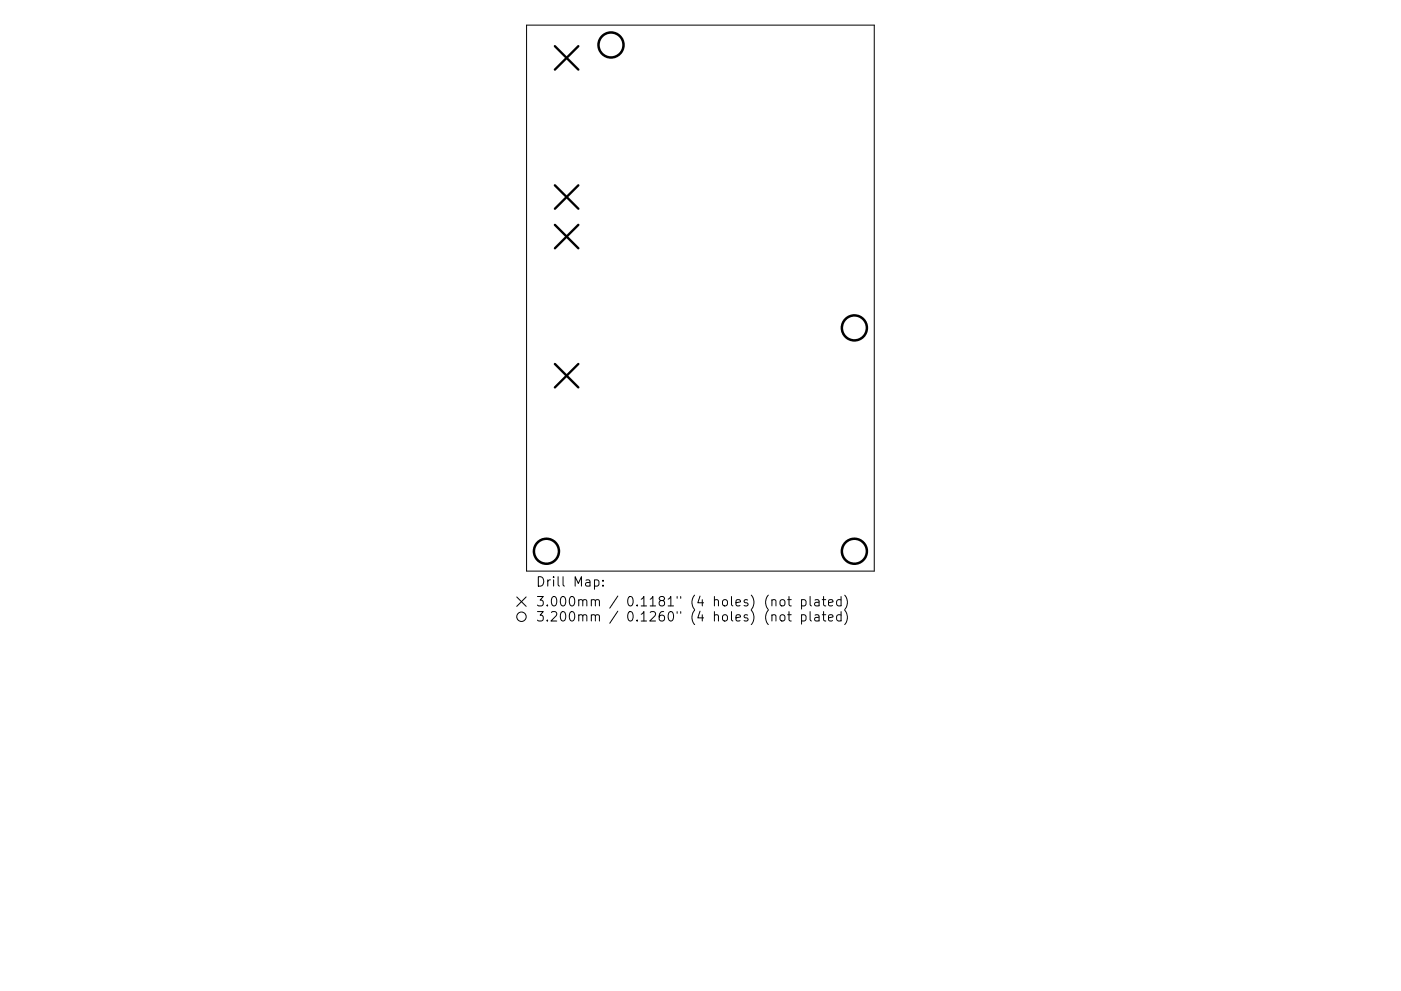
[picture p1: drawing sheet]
<svg xmlns="http://www.w3.org/2000/svg" width="297mm" height="210mm" viewBox="0 0 297 210" stroke-linecap="round" stroke-linejoin="round" font-family="sans-serif">
<defs><g id="words">
<g font-size="2.8">
<text x="113.6" y="124.5">Drill Map:</text>
<text x="113.6" y="128.7">3.000mm / 0.1181&quot; (4 holes) (not plated)</text>
<text x="113.6" y="131.9">3.200mm / 0.1260&quot; (4 holes) (not plated)</text>
</g>
</g></defs>
<g fill="none" stroke="#000" stroke-width=".21">
<path d="M111.6 5.3h73.8v115.9h-73.8zM109.6 126.7l2 2M111.6 126.7l-2 2M126 123.1l.6-.1 .4 .4v.6l-.2 .3h-.8M127.9 124.2v.2M127.9 123.1v.2M163.7 127.4l.2-.2 .5 .1 .1 1.3M163.7 130.6l.2-.2 .5 .1 .1 1.3M165.5 130.6a.54 .54 0 0 1 .5-.2 .54 .54 0 0 1 .4 .4l-.1 .8a.54 .54 0 0 1-.5 .2 .54 .54 0 0 1-.4-.4zM165.6 127.3l.2-.1a.54 .54 0 0 1 .6 .4l-.1 .8a.54 .54 0 0 1-.5 .2 .54 .54 0 0 1-.4-.4v-.6zM167 127.2h.8M167 130.4h.8"/>
<path d="M167.3 126.6v1.7l.1 .2 .4 .1M167.3 129.8v1.7l.1 .2 .4 .1M169.9 127.3l.6-.1 .4 .4v.6l-.2 .3h-.8M169.9 130.5l.6-.1 .4 .4v.6l-.2 .3h-.8M169.9 127.2v2M169.9 130.4v2M171.8 126.6v1.7l.2 .3M171.8 129.8v1.7l.2 .3M172.8 127.3h.8l.1 1.3M172.8 130.5h.8l.1 1.3M173.7 127.7l-.7 .1a.39 .39 0 0 0-.3 .4 .39 .39 0 0 0 .3 .4l.7-.1M173.7 130.9l-.7 .1a.39 .39 0 0 0-.3 .4 .39 .39 0 0 0 .3 .4l.7-.1"/>
<path d="M174.3 127.2h.8M174.3 130.4h.8M174.6 126.6v1.7l.1 .2 .4 .1M174.6 129.8v1.7l.1 .2 .4 .1M175.7 127.9l.9-.2-.1-.4-.6-.1-.2 .3 .1 1h.7M175.7 131.1l.9-.2-.1-.4-.6-.1-.2 .3 .1 1h.7M178.3 127.3l-.5-.1-.4 .4v.6l.2 .3h.7M178.3 130.5l-.5-.1-.4 .4v.6l.2 .3h.7M178.3 126.6v2M178.3 129.8v2M179.1 126.3a2.29 2.29 0 0 1 0 3M179.1 129.5a2.29 2.29 0 0 1 0 3"/>
<circle cx="110.6" cy="130.9" r="1"/>
</g>
<path d="M117.6 9.8l5 5M122.6 9.8l-5 5M117.6 39.3l5 5M122.6 39.3l-5 5M117.6 47.7l5 5M122.6 47.7l-5 5M117.6 77.2l5 5M122.6 77.2l-5 5" fill="none" stroke="#000" stroke-width=".5"/>
<g fill="none" stroke="#000" stroke-width=".53">
<circle cx="129.5" cy="9.5" r="2.65"/>
<circle cx="181.1" cy="69.6" r="2.65"/>
<circle cx="115.9" cy="117" r="2.65"/>
<circle cx="181.1" cy="117" r="2.65"/>
</g>
<use href="#words"/>
</svg>
